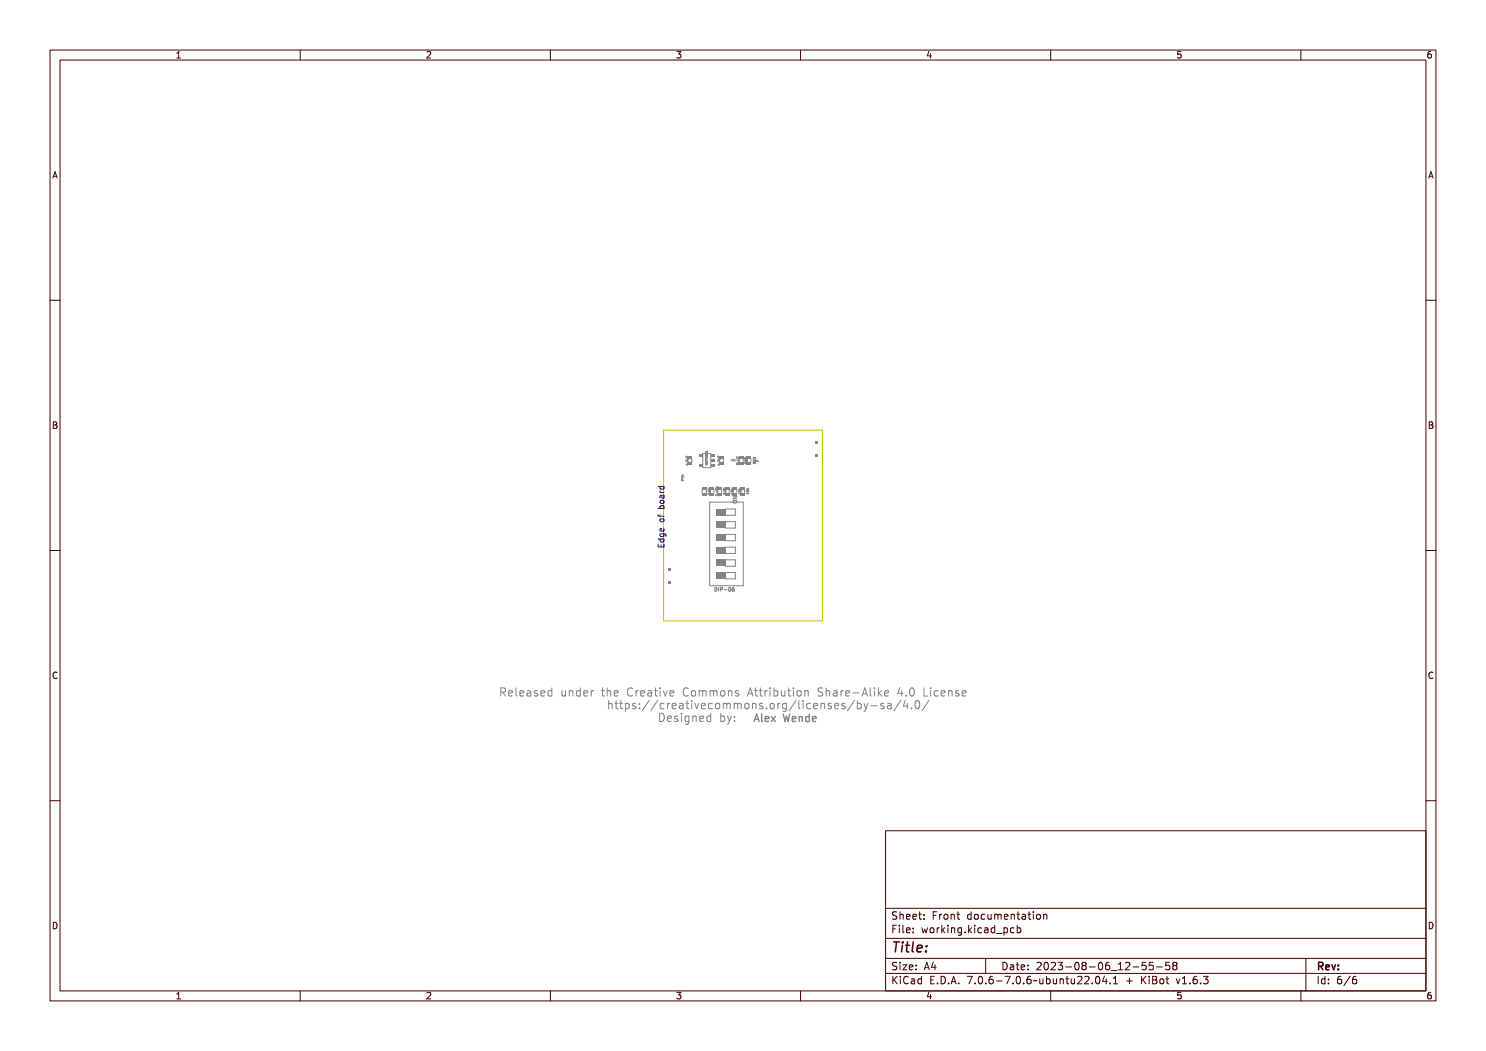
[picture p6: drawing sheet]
<svg xmlns="http://www.w3.org/2000/svg" width="297mm" height="210mm" viewBox="0 0 297 210" stroke-linecap="round" stroke-linejoin="round" font-family="sans-serif">
<defs><g id="words">
<text font-size="2.7" fill="#480000" x="178" y="190.3">Title:</text>
<g font-size="2.2" fill="#848484">
<text x="99.6" y="139.3">Released under the Creative Commons Attribution Share-Alike 4.0 License</text>
<text x="119.9" y="141.8">https://creativecommons.org/licenses/by-sa/4.0/</text>
<text x="131.4" y="144.4">Designed by:</text>
</g>
<text font-size="2" fill="#848484" x="150.4" y="144.4">Alex Wende</text>
<g font-size="2" fill="#480000">
<text x="178" y="183.7">Sheet: Front documentation</text>
<text x="178" y="186.5">File: working.kicad_pcb</text>
<text x="178" y="193.9">Size: A4</text>
<text x="178" y="196.6">KiCad E.D.A. 7.0.6-7.0.6~ubuntu22.04.1 + KiBot v1.6.3</text>
<text x="200" y="193.9">Date: 2023-08-06_12-55-58</text>
<text x="263" y="196.6">Id: 6/6</text>
<text x="263" y="193.9">Rev:</text>
</g>
<g font-size="1.7" fill="#480000">
<text x="35" y="11.7">1</text>
<text x="85" y="11.7">2</text>
<text x="135" y="11.7">3</text>
<text x="185" y="11.7">4</text>
<text x="235" y="11.7">5</text>
<text x="285" y="11.7">6</text>
<text x="10.5" y="35.7">A</text>
<text x="285.5" y="35.7">A</text>
<text x="10.5" y="85.6">B</text>
<text x="285.5" y="85.6">B</text>
<text x="10.5" y="135.7">C</text>
<text x="285.5" y="135.7">C</text>
<text x="10.5" y="185.6">D</text>
<text x="285.5" y="185.6">D</text>
<text x="35" y="199.7">1</text>
<text x="85" y="199.7">2</text>
<text x="135" y="199.7">3</text>
<text x="185" y="199.7">4</text>
<text x="235" y="199.7">5</text>
<text x="285" y="199.7">6</text>
</g>
<g font-size="1" fill="#848484">
<text x="147.4" y="100.7" transform="rotate(-90 147.4 100.7)">ON</text>
<text x="142.7" y="118.2">DIP-06</text>
</g>
</g></defs>
<g fill="none" stroke="#848484" stroke-width=".27">
<path d="M150.9 142.9h.2l.5 1.5h-.2l-.1-.4h-.5l-.2 .4h-.2zM151 143.1l.2 .7h-.4zM151.8 142.8h.4l.1 1.3 .3 .1v.2l-.4-.1-.1-1.3h-.3zM153.1 143.4a.49 .49 0 0 1 .6-.1 .49 .49 0 0 1 .2 .6h-.8a.42 .42 0 0 0 .3 .4 .42 .42 0 0 0 .5-.2 .48 .48 0 0 1-.5 .3 .48 .48 0 0 1-.4-.3zM153.2 143.5l.4-.1 .1 .3h-.5zM154.2 143.3h.2l.3 .4 .2-.4h.2l-.4 .5 .5 .6h-.2l-.3-.5-.4 .5h-.2l.5-.6zM156.5 142.9h.2l.1 1.2 .2-.8h.2l.2 .8 .1-1.2h.2l-.2 1.5h-.2l-.2-.9-.2 .9h-.2zM157.9 143.4a.49 .49 0 0 1 .6-.1 .49 .49 0 0 1 .3 .6h-.8a.42 .42 0 0 0 .3 .4 .42 .42 0 0 0 .4-.2 .48 .48 0 0 1-.4 .3 .48 .48 0 0 1-.4-.3zM158.1 143.5l.3-.1 .2 .3h-.6zM159.1 143.3h.2v.1a.36 .36 0 0 1 .4-.1 .36 .36 0 0 1 .2 .4v.7h-.1l-.1-.8-.2-.2-.2 .2v.8h-.2zM160.3 143.4l.4-.2 .3 .2v-.6h.1v1.6h-.1v-.2a.46 .46 0 0 1-.7 .1 .46 .46 0 0 1-.1-.6zM160.5 143.5l.1-.1a.4 .4 0 0 1 .4 .4 .4 .4 0 0 1-.4 .4l-.2-.2z"/>
<path d="M161.6 143.4a.49 .49 0 0 1 .6-.1 .49 .49 0 0 1 .2 .6h-.8a.42 .42 0 0 0 .3 .4 .42 .42 0 0 0 .5-.2 .48 .48 0 0 1-.5 .3 .48 .48 0 0 1-.4-.3zM161.7 143.5l.4-.1 .1 .3h-.6z"/>
</g>
<g fill="none" stroke="#848484" stroke-width=".2">
<path d="M136.2 95.3l.1 .1 .4 .1h-.4l-.1 .2zM136.2 94.9h.5l-.3 .1v.2h.3h-.5h.2v-.2zM136.2 95.4v.2M136.2 95.5h.5M136.2 95.2h.5M136.2 94.9h.5M136.2 95.7h.2l.3 .3h-.5zM136.3 95.8l.1 .1h-.1zM136.4 94.9v.3M136.5 96l-.1-.2h-.2v.2h.5M137.1 92.7h.3l.2 .1-.2 .2zM137.1 91.9l.5 .2-.5-.1v.2z"/>
<path d="M137.1 91.1v.2l.2-.2v.2l.3 .1h-.5zM137.1 91.1v.2h.5M137.1 92.8h.3v.1zM137.2 91.5h.4v.2l-.4 .1 .3-.1zM137.2 92.7h.4M137.2 91.6h.4M137.3 91.2v.1M137.4 92.7v.3l-.3-.1M137.5 92.4l.1 .1zM137.5 91.6h.1M137.6 92.5h.1M137.6 91.6v.2h-.4"/>
<path d="M137.6 92.2l-.5-.2v.3M141 92.4l.2 .1 .2-.1M141 92.3v.1M141 90.8v.2M141 91.9v.2h.4M141 91h.1M141.1 91.9h.1M141.1 92.3h-.1M141.1 91.9h-.1M141.1 91h.1M141.1 90.8h-.1M141.1 92.7h.4l-.4 .1h.2l-.2 .1 .4 .1h-.4l.2-.1z"/>
<path d="M141.1 91.8l.4 .2-.4-.1v.2zM141.1 90.7l.4-.1v.2h-.4zM141.1 90.8h.1M141.1 92.4l.2 .2 .1-.2a.18 .18 0 0 1-.2 .3 .17 .17 0 0 1-.1-.3zM141.1 91.6h.3v.2l-.1-.2-.2 .2zM141.1 91.3l.3-.1 .1 .2-.4 .1zM141.1 91h.3v.2l-.1-.2-.2 .2zM141.1 92.2l.4 .2h-.4zM141.1 92.2l.2 .1zM141.2 91h-.1M141.2 90.8h.1M141.2 90.8v.1"/>
<path d="M141.2 91h.1M141.2 90.5h-.2v.2M141.2 91.2h-.2v.2M141.2 91.9h.1M141.2 90.9v.1M141.2 90.5h.2v.2M141.2 91.2h.2v.2M141.2 91.9v.2M141.2 91.2h.1M141.2 90.5h.1M141.2 90.8l.2 .1-.2 .1M141.4 92.3h.1"/>
<path d="M141.4 92.6h-.4l.3 .2-.3 .1h.4M141.4 90.1v.2M141.4 92.3v.1M141.4 91.7l-.4-.2v.3M141.4 90.2h-.4l.1 .1M141.5 97.6h.5M141.5 98.8h.1M141.5 97.9a.23 .23 0 0 1 .3-.1 .23 .23 0 0 1 .2 .3h-.4zM141.6 97.9h.3l.1 .2a.23 .23 0 0 1-.3 .1 .23 .23 0 0 1-.1-.3zM141.6 98.8h.1M141.6 98.6l-.1 .2M141.6 98.1h.1"/>
<path d="M141.6 98.6l.3 .2 .1-.2v.3l-.3-.2-.1 .2zM141.6 98.6h.1M141.6 97.9l.4 .1h-.3zM141.6 97.4l.2 .1 .2-.1-.2 .2 .2 .1h-.5l.3-.1zM141.7 97.5l.2 .1M141.9 98.3l.1 .1zM142 98.3h.1M142 98.6v.3l-.4-.3M142 97.5l-.2 .1M143.1 98h.3l.1 .1-.1 .2zM143.1 97.4h.4M143.1 98.8l.4 .2v-.2v.3l-.3-.2-.1 .2z"/>
<path d="M143.1 97.6a.24 .24 0 0 1 .3 0 .24 .24 0 0 1 .1 .3l-.2-.2 .1 .1a.16 .16 0 0 1-.3 .1 .16 .16 0 0 1 0-.3zM143.1 98.1h.3v.2zM143.2 97.2l.1 .1 .2-.1-.2 .2 .2 .1h-.5l.3-.1zM143.2 98.1h.3M143.2 97.2l.2 .2M143.3 97.6v.3h-.2v-.3h.3l.1 .3M143.4 98.1v.3l-.4-.1M143.4 98.5l.1 .1zM143.4 92.7h.4l.1 .1-.2 .2zM143.4 91.9l.5 .2-.4-.1-.1 .2zM143.4 91.1l.1 .2 .2-.2v.2l.2 .1h-.5zM143.4 91.1v.2h.5"/>
<path d="M143.5 92.8h.2v.1zM143.5 98.6h.1M143.5 98.8v.3l-.3-.3-.1 .1v.2M143.5 97.2l-.1 .2M143.6 91.5h.3v.2l-.3 .1 .3-.1zM143.6 92.7h.3M143.6 91.6h.3M143.7 91.2v.1M143.8 92.7v.3l-.4-.1M143.8 92.4l.1 .1zM143.9 91.6h.1M143.9 92.5h.1"/>
<path d="M143.9 91.6v.2h-.3M143.9 92.2l-.5-.2v.3M144.6 97.6h.5M144.6 98.6h.4v.3l-.1-.3-.1 .2-.1-.1-.1 .2zM144.6 97.9l.4-.1v.3l-.1-.2-.1 .1-.1-.1-.1 .2zM144.7 97.4l.1 .1 .3-.1-.2 .2 .2 .1h-.5l.2-.1zM144.7 97.5l.2 .1M144.8 97.9v.1l-.2-.1v.3M144.8 98.6v.1l-.2-.1v.3M144.8 97.9h.2v.3M144.8 98.6h.1M144.8 98.6h.2v.3"/>
<path d="M144.8 97.9h.1M145 98.3l.1 .1zM145 98.3h.1M145.1 97.5l-.2 .1M146.1 98.5l.5-.1v.2l-.4-.1-.1 .2zM146.1 97.8h.5M146.1 98.1a.23 .23 0 0 1 .3-.1 .23 .23 0 0 1 .1 .3h-.3zM146.1 98v.2M146.1 98.2h.1M146.2 98h.3M146.2 98.2h.3M146.2 98h-.1"/>
<path d="M146.2 98.1h.3l-.2 .1zM146.2 97.6l.2 .1 .2-.1-.2 .2 .2 .1h-.5l.3-.1zM146.3 97.6l.2 .2M146.5 98h.1M146.6 98v.2M146.6 98.2h-.1M146.6 98.6h-.5l.1 .1M146.6 98.4v.3M146.6 97.6l-.2 .1M147.2 92.3h.5v-.2v.3zM147.2 91.7h.3a.16 .16 0 0 1 .2 .2 .16 .16 0 0 1-.2 .1l-.3-.1h.4l.1-.1zM147.2 91.3l.1 .2h.1v-.2l.1 .2h.2v-.2v.3h-.5z"/>
<path d="M147.2 91.2v.3h.5v-.3M147.2 91.7h.4l.1 .2M147.3 92.5h.3l.1 .3h-.5zM147.3 92.6l.1 .1h-.1zM147.4 92.6h.1M147.5 92.6v.1M147.5 91.3v.2M147.5 92.7v.2M147.5 92.6l.2 .1h-.2zM147.6 92.6h-.1M147.6 92.6l.1 .3h-.5l.1-.3h.1M147.6 98.5l.5-.1v.2l-.4-.1-.1 .2z"/>
<path d="M147.6 97.8h.5M147.6 98.1a.23 .23 0 0 1 .3-.1 .23 .23 0 0 1 .2 .3h-.4zM147.7 98v.2M147.7 98.2h.1M147.7 98l.4 .1-.1 .1h-.3M147.7 98h.1M147.7 98.1h.4l-.3 .1zM147.7 91.9l-.5 .1M147.7 91.9h.1M147.7 92.1v.3h-.5M147.7 97.6l.2 .1 .2-.1-.2 .2 .2 .1h-.5l.3-.1zM147.8 97.6l.2 .2"/>
<path d="M148.1 98.6h-.5l.2 .1M148.1 98.4v.3M148.1 97.6l-.2 .1M148.9 92.3h.4l.1 .1-.2 .2zM148.9 91.9l.5 .2-.4-.1-.1 .2zM148.9 91.9v.3M148.9 92.7v-.3l.2 .1v-.1h.2v.3M148.9 91.9l.5 .2M148.9 91.9l.2 .2v-.2h.2M148.9 91.6a.23 .23 0 0 1 .3-.1 .23 .23 0 0 1 .1 .3h-.3zM148.9 91.5v.1M148.9 92.3h.4l.1 .3-.2-.2-.1 .1-.1-.1-.1 .2z"/>
<path d="M148.9 92l.4-.1 .1 .3-.2-.2-.1 .1-.1-.1-.1 .2zM148.9 91.5h.4l.1 .1-.4 .1zM149 91.6l.3 .1h-.3zM149 92.4h.2v.2zM149.1 92.4h.3M149.1 98.5l.5-.1v.2l-.4-.1v.2zM149.2 97.8h.4M149.2 98.1a.23 .23 0 0 1 .2-.1 .23 .23 0 0 1 .2 .3h-.4zM149.2 98v.2M149.2 98.2h.1M149.2 98h.1M149.2 98h.4"/>
<path d="M149.2 98.2h.4M149.2 98.1h.4l-.3 .1zM149.2 91.7v1l-.3-.2M149.3 97.6l.1 .1 .2-.1-.2 .2 .2 .1h-.5l.3-.1zM149.3 97.6l.2 .2M149.3 91.9l.1 .1M149.4 92v.2M149.4 92.2h-.1M149.6 98h.1M149.6 98v.2M149.6 98.2h.1M149.6 98.4v.3"/>
<path d="M149.6 98.6h-.4l.1 .1M149.6 97.6l-.1 .1M150.1 91.7v.7M150.5 91.9l.1 .2h.1v-.2l.1 .2h.2v-.2v.3h-.5zM150.6 91.9v.3h.4v-.3M150.6 91.5a.25 .25 0 0 1 .3 0 .25 .25 0 0 1 .1 .2h-.4zM150.6 92.3l.4-.1-.2 .3 .2 .1h-.5zM150.6 91.6h.4v.2h-.5zM150.6 92.4l.2 .1h-.2zM150.6 91.6h.3l.1 .1h-.4zM150.8 92v.2M150.8 92.6v-.2h-.2v.2h.4"/>
<path d="M151 92.4l-.2 .1M142.7 117.5a.38 .38 0 0 1 .5 .3 .38 .38 0 0 1-.5 .4zM142.8 117.6a.28 .28 0 0 1 .3 .2 .28 .28 0 0 1-.3 .3zM143.4 117.5h.4l-.2 .1v.5l.2 .1h-.4l.1-.1v-.5zM144 117.5h.2a.24 .24 0 0 1 .2 .3 .24 .24 0 0 1-.3 .1l-.1 .3zM144.1 117.6h.2v.2h-.2zM144.6 117.9l.3 .1zM145.2 117.6l.1-.1a.35 .35 0 0 1 .3 .4 .35 .35 0 0 1-.3 .3zM145.3 117.6a.3 .3 0 0 1 .2 .2 .3 .3 0 0 1-.2 .3zM145.8 117.6l.3-.1-.2 .1-.1 .2a.24 .24 0 0 1 .4 .1 .24 .24 0 0 1-.2 .3 .24 .24 0 0 1-.3-.2zM146.5 117.7l.3 .1-.1 .2-.2 .1M146.7 117.4h-.2"/>
<path d="M99.8 137.7a.8 .8 0 0 1 .9 .3v.3l-.3 .2 .5 .8h-.2l-.3-.5-.2-.2h-.2v.7h-.2zM100 137.9h.2a.28 .28 0 0 1 .3 .3 .28 .28 0 0 1-.3 .2h-.2zM101.2 138.2a.53 .53 0 0 1 .7-.1 .53 .53 0 0 1 .2 .6h-.8a.46 .46 0 0 0 .3 .5 .46 .46 0 0 0 .5-.2v.2a.66 .66 0 0 1-.9-.1 .66 .66 0 0 1 0-.9zM101.4 138.3h.3l.2 .3h-.6zM102.4 137.6h.5v1.4l.4 .1v.2l-.5-.1-.1-1.4h-.3zM103.8 138.2a.53 .53 0 0 1 .7-.1 .53 .53 0 0 1 .2 .6h-.8a.46 .46 0 0 0 .3 .5 .46 .46 0 0 0 .5-.2v.2a.66 .66 0 0 1-.9-.1 .66 .66 0 0 1 0-.9zM104 138.3h.4l.1 .3h-.6zM105.1 138.2l.2-.1a.49 .49 0 0 1 .7 .5v.7h-.2v-.2a.42 .42 0 0 1-.5 .2 .42 .42 0 0 1-.3-.5 .42 .42 0 0 1 .5-.3h.3a.38 .38 0 0 0-.3-.3 .38 .38 0 0 0-.4 .2zM105.3 138.8l.5-.1a.34 .34 0 0 1-.2 .4 .34 .34 0 0 1-.4-.1zM106.5 138.2l.5-.1h.2l-.1 .2a.27 .27 0 0 0-.3-.1 .27 .27 0 0 0-.2 .3 .41 .41 0 0 1 .6 .3 .41 .41 0 0 1-.4 .5l-.4-.1v-.2a.33 .33 0 0 0 .4 .2 .33 .33 0 0 0 .2-.4 .46 .46 0 0 1-.5-.1 .46 .46 0 0 1 0-.5zM107.8 138.2a.53 .53 0 0 1 .6-.1 .53 .53 0 0 1 .3 .6h-.9a.46 .46 0 0 0 .3 .5 .46 .46 0 0 0 .5-.2v.2a.66 .66 0 0 1-.9-.1 .66 .66 0 0 1 .1-.9zM107.9 138.3h.4l.2 .3h-.7z"/>
<path d="M109 138.2l.4-.1 .3 .2v-.7h.2v1.7h-.2v-.2a.5 .5 0 0 1-.7 .1 .5 .5 0 0 1-.1-.7zM109.2 138.4l.1-.1a.43 .43 0 0 1 .4 .4 .43 .43 0 0 1-.4 .4l-.2-.2zM111.6 138.1h.2v.9l.3 .2 .2-.3v-.8h.2v1.2h-.2v-.2a.38 .38 0 0 1-.4 .2 .38 .38 0 0 1-.3-.5zM112.9 138.1h.2v.2a.39 .39 0 0 1 .5-.2 .39 .39 0 0 1 .2 .5v.7h-.1l-.1-.9-.2-.2-.2 .3-.1 .8h-.2zM114.3 138.2l.3-.1 .4 .2v-.7h.2v1.7h-.2v-.2a.5 .5 0 0 1-.7 .1 .5 .5 0 0 1-.1-.7zM114.5 138.4v-.1a.43 .43 0 0 1 .5 .4 .43 .43 0 0 1-.5 .4l-.1-.2zM115.6 138.2a.53 .53 0 0 1 .7-.1 .53 .53 0 0 1 .2 .6h-.8a.46 .46 0 0 0 .3 .5 .46 .46 0 0 0 .5-.2v.2a.66 .66 0 0 1-.9-.1 .66 .66 0 0 1 0-.9zM115.8 138.3h.4l.1 .3h-.6zM117.1 138.1h.2v.2a.33 .33 0 0 1 .3-.2 .33 .33 0 0 1 .3 .2 .39 .39 0 0 0-.4 0 .39 .39 0 0 0-.2 .4v.6h-.2zM119.8 137.8h.2v.3h.4v.2h-.4v.8h.4v.2h-.2a.33 .33 0 0 1-.4-.4v-.6h-.4v-.2h.4zM120.8 137.6h.2v.7a.39 .39 0 0 1 .5-.2 .39 .39 0 0 1 .2 .5v.7h-.2v-.9l-.2-.2-.3 .3v.8h-.2zM122.2 138.2a.53 .53 0 0 1 .7-.1 .53 .53 0 0 1 .2 .6h-.8a.46 .46 0 0 0 .3 .5 .46 .46 0 0 0 .5-.2v.2a.66 .66 0 0 1-.9-.1 .66 .66 0 0 1 0-.9z"/>
<path d="M122.4 138.3h.3l.2 .3h-.6zM124.9 137.9a.44 .44 0 0 1 .4-.3 .44 .44 0 0 1 .4 .4 .47 .47 0 0 0-.6-.1 .47 .47 0 0 0-.2 .6 .47 .47 0 0 0 .2 .6 .47 .47 0 0 0 .6-.1 .47 .47 0 0 1-.5 .4 .47 .47 0 0 1-.4-.5l-.1-.6zM126.2 138.1h.2v.2a.33 .33 0 0 1 .4-.2 .33 .33 0 0 1 .3 .2 .39 .39 0 0 0-.5 0 .39 .39 0 0 0-.2 .4v.6h-.2zM127.4 138.2a.53 .53 0 0 1 .7-.1 .53 .53 0 0 1 .3 .6h-.9a.46 .46 0 0 0 .3 .5 .46 .46 0 0 0 .5-.2v.2a.66 .66 0 0 1-.9-.1 .66 .66 0 0 1 0-.9zM127.6 138.3h.4l.2 .3h-.7zM128.7 138.2l.2-.1a.49 .49 0 0 1 .7 .5v.7h-.2v-.2a.42 .42 0 0 1-.5 .2 .42 .42 0 0 1-.3-.5 .42 .42 0 0 1 .5-.3h.3a.38 .38 0 0 0-.3-.3 .38 .38 0 0 0-.4 .2zM128.9 138.8l.5-.1a.34 .34 0 0 1-.1 .4 .34 .34 0 0 1-.5-.1zM130.3 137.8h.1v.3h.5v.2h-.5l.1 .8h.4v.2h-.2a.33 .33 0 0 1-.4-.4v-.6h-.4v-.2h.4zM131.4 138.1h.5v1h.4v.2h-1v-.2h.4v-.8h-.3zM131.7 137.6h.2v.3h-.2zM132.5 138.1h.2l.4 1 .3-1h.2l-.4 1.2h-.3zM134 138.2a.53 .53 0 0 1 .7-.1 .53 .53 0 0 1 .2 .6h-.8a.46 .46 0 0 0 .3 .5 .46 .46 0 0 0 .5-.2v.2a.66 .66 0 0 1-.9-.1 .66 .66 0 0 1 0-.9z"/>
<path d="M134.2 138.3h.3l.2 .3h-.6zM136.7 137.9a.44 .44 0 0 1 .4-.3 .44 .44 0 0 1 .4 .4 .47 .47 0 0 0-.6-.1 .47 .47 0 0 0-.2 .6 .47 .47 0 0 0 .2 .6 .47 .47 0 0 0 .6-.1 .47 .47 0 0 1-.5 .4 .47 .47 0 0 1-.4-.5l-.1-.6zM137.9 138.2a.57 .57 0 0 1 1 .5 .57 .57 0 0 1-1 .5l-.1-.5zM138.1 138.4l.1-.1a.43 .43 0 0 1 .4 .4 .43 .43 0 0 1-.4 .4l-.2-.2zM139.1 138.1l.2 .1 .3-.1 .1 .1 .3-.1 .2 1.2h-.2v-.9l-.1-.2-.2 .2v.9h-.1l-.1-.9-.1-.2-.1 .2v.9h-.2zM140.4 138.1l.2 .1 .3-.1 .1 .1 .4-.1 .1 1.2h-.2v-.9l-.1-.2-.1 .2-.1 .9h-.1v-.9l-.2-.2-.1 .2v.9h-.2zM141.9 138.2a.57 .57 0 0 1 .9 .5 .57 .57 0 0 1-.9 .5l-.2-.5zM142 138.4l.1-.1a.43 .43 0 0 1 .5 .4 .43 .43 0 0 1-.5 .4l-.1-.2zM143.1 138.1h.2v.2a.39 .39 0 0 1 .5-.2 .39 .39 0 0 1 .2 .5v.7h-.2v-.9l-.2-.2-.3 .3v.8h-.2zM144.6 138.2l.5-.1h.2l-.1 .2a.27 .27 0 0 0-.4-.1 .27 .27 0 0 0-.1 .3 .41 .41 0 0 1 .6 .3 .41 .41 0 0 1-.4 .5l-.4-.1v-.2a.33 .33 0 0 0 .3 .2 .33 .33 0 0 0 .3-.4 .46 .46 0 0 1-.5-.1 .46 .46 0 0 1 0-.5zM147.4 137.7h.2l.5 1.6h-.2l-.1-.4h-.6l-.1 .4h-.2zM147.5 137.9l.2 .8h-.4z"/>
<path d="M148.6 137.8h.2v.3h.5v.2h-.5l.1 .8h.4v.2h-.3a.33 .33 0 0 1-.4-.4v-.6h-.3v-.2h.3zM149.9 137.8h.2v.3h.5v.2h-.5l.1 .8h.4v.2h-.3a.33 .33 0 0 1-.4-.4v-.6h-.3v-.2h.3zM151.2 138.1h.2v.2a.33 .33 0 0 1 .3-.2 .33 .33 0 0 1 .3 .2 .39 .39 0 0 0-.4 0 .39 .39 0 0 0-.2 .4v.6h-.2zM152.4 138.1h.5v1h.4v.2h-1v-.2h.4v-.8h-.3zM152.7 137.6h.2v.3h-.2zM153.6 137.6h.2v.7a.58 .58 0 0 1 .9 .3 .58 .58 0 0 1-.7 .7l-.2-.2v.2h-.2zM153.9 138.4l.1-.1a.43 .43 0 0 1 .4 .4 .43 .43 0 0 1-.4 .4l-.2-.2zM154.9 138.1h.2v.9l.3 .2 .2-.3 .1-.8h.2v1.2h-.2v-.2a.38 .38 0 0 1-.5 .2 .38 .38 0 0 1-.3-.5zM156.5 137.8h.2v.3h.4v.2h-.4v.8h.4v.2h-.2a.33 .33 0 0 1-.4-.4v-.6h-.3v-.2h.3zM157.6 138.1h.5v1h.4v.2h-1v-.2h.4v-.8h-.3zM157.9 137.6h.2v.3h-.2zM158.9 138.2a.57 .57 0 0 1 1 .5 .57 .57 0 0 1-1 .5l-.1-.5z"/>
<path d="M159.1 138.4l.1-.1a.43 .43 0 0 1 .4 .4 .43 .43 0 0 1-.4 .4l-.2-.2zM160.2 138.1h.2v.2a.39 .39 0 0 1 .5-.2 .39 .39 0 0 1 .2 .5v.7h-.2v-.9l-.2-.2-.3 .3v.8h-.2zM162.9 137.8l.6-.1 .2 .1v.2a.34 .34 0 0 0-.5-.2 .34 .34 0 0 0-.1 .5 .54 .54 0 0 1 .7 .7 .54 .54 0 0 1-.9 .3l-.1-.3a.37 .37 0 0 0 .5 .2 .37 .37 0 0 0 .1-.6 .51 .51 0 0 1-.5-.2 .51 .51 0 0 1 0-.6zM164.1 137.6h.2v.7a.39 .39 0 0 1 .5-.2 .39 .39 0 0 1 .2 .5v.7h-.2v-.9l-.2-.2-.3 .3v.8h-.2zM165.5 138.2l.2-.1a.49 .49 0 0 1 .7 .5v.7h-.2v-.2a.42 .42 0 0 1-.6 .2 .42 .42 0 0 1-.2-.5 .42 .42 0 0 1 .5-.3h.3a.38 .38 0 0 0-.3-.3 .38 .38 0 0 0-.4 .2zM165.7 138.8l.5-.1a.34 .34 0 0 1-.2 .4 .34 .34 0 0 1-.4-.1zM166.9 138.1h.2v.2a.33 .33 0 0 1 .4-.2 .33 .33 0 0 1 .3 .2 .39 .39 0 0 0-.5 0 .39 .39 0 0 0-.2 .4v.6h-.2zM168.1 138.2a.53 .53 0 0 1 .7-.1 .53 .53 0 0 1 .2 .6h-.8a.46 .46 0 0 0 .3 .5 .46 .46 0 0 0 .5-.2v.2a.66 .66 0 0 1-.9-.1 .66 .66 0 0 1 0-.9zM168.3 138.3h.4l.1 .3h-.6zM169.5 138.6h.6v.2h-.6zM171 137.7h.3l.5 1.6h-.3l-.1-.4h-.5l-.2 .4h-.2zM171.1 137.9l.3 .8h-.5z"/>
<path d="M172 137.6h.5v1.4l.4 .1v.2l-.5-.1-.1-1.4h-.3zM173.4 138.1h.5v1h.4v.2h-1v-.2h.4v-.8h-.3zM173.7 137.6h.2v.3h-.2zM174.7 137.6h.2v1l.5-.5h.2l-.4 .4 .5 .8h-.2l-.5-.6-.1 .1v.5h-.2zM176 138.2a.53 .53 0 0 1 .7-.1 .53 .53 0 0 1 .2 .6h-.8a.46 .46 0 0 0 .3 .5 .46 .46 0 0 0 .5-.2v.2a.66 .66 0 0 1-.9-.1 .66 .66 0 0 1 0-.9zM176.2 138.3h.3l.2 .3h-.6zM179.1 137.7h.3v1h.2v.2h-.2v.4h-.3v-.4h-.6zM179.1 137.9v.8h-.5zM180.2 139h.3v.3h-.3zM181.4 137.8a.57 .57 0 0 1 .6 0 .57 .57 0 0 1 .2 .7 .57 .57 0 0 1-.6 .8 .57 .57 0 0 1-.5-.8zM181.5 137.9a.63 .63 0 0 1 .4 1l-.1 .2a.62 .62 0 0 1-.4-1zM183.8 137.7h.3v1.4h.7v.2h-1z"/>
<path d="M185.2 138.1h.5v1h.4v.2h-1v-.2h.4v-.8h-.3zM185.5 137.6h.2v.3h-.2zM185.7 139.9l-1.4 2.1M186.6 138.2a.42 .42 0 0 1 .4-.2 .42 .42 0 0 1 .4 .4 .43 .43 0 0 0-.6 0 .43 .43 0 0 0 0 .6 .43 .43 0 0 0 .6 0 .44 .44 0 0 1-.5 .4 .44 .44 0 0 1-.4-.4v-.5zM187.8 138.2a.53 .53 0 0 1 .7-.1 .53 .53 0 0 1 .2 .6h-.8a.46 .46 0 0 0 .3 .5 .46 .46 0 0 0 .5-.2v.2a.66 .66 0 0 1-.9-.1 .66 .66 0 0 1 0-.9zM188 138.3h.4l.1 .3h-.6zM189.1 138.1h.2v.2a.39 .39 0 0 1 .4-.2 .39 .39 0 0 1 .3 .5v.7h-.2v-.9l-.3-.2-.2 .3v.8h-.2zM190.5 138.2l.5-.1h.2l-.1 .2a.27 .27 0 0 0-.3-.1 .27 .27 0 0 0-.2 .3 .41 .41 0 0 1 .6 .3 .41 .41 0 0 1-.4 .5l-.4-.1v-.2a.33 .33 0 0 0 .4 .2 .33 .33 0 0 0 .2-.4 .46 .46 0 0 1-.5-.1 .46 .46 0 0 1 0-.5zM191.8 138.2a.53 .53 0 0 1 .6-.1 .53 .53 0 0 1 .3 .6h-.9a.46 .46 0 0 0 .3 .5 .46 .46 0 0 0 .5-.2v.2a.66 .66 0 0 1-.9-.1 .66 .66 0 0 1 .1-.9zM191.9 138.3h.4l.2 .3h-.7zM120.1 140.2h.2v.6a.39 .39 0 0 1 .5-.2 .39 .39 0 0 1 .2 .5v.7h-.2v-.8l-.2-.2-.3 .2v.8h-.2zM121.7 140.3h.2v.3h.4v.2h-.4v.8l.4 .1v.1h-.2a.33 .33 0 0 1-.4-.4v-.6h-.3v-.2h.3z"/>
<path d="M123 140.3h.2v.3h.5v.2h-.5v.8l.5 .1v.1h-.3a.33 .33 0 0 1-.4-.4v-.6h-.3v-.2h.3zM124.1 140.6h.2v.2a.5 .5 0 0 1 .6-.1 .5 .5 0 0 1 .1 .7 .42 .42 0 0 1-.3 .4 .42 .42 0 0 1-.4-.1v.6h-.2zM124.4 140.8a.43 .43 0 0 1 .4 .4 .43 .43 0 0 1-.4 .5l-.1-.5zM125.5 140.7l.5-.1 .2 .1-.1 .1a.27 .27 0 0 0-.3 0 .27 .27 0 0 0-.1 .3 .41 .41 0 0 1 .5 .3 .41 .41 0 0 1-.4 .5l-.4-.1v-.2a.33 .33 0 0 0 .4 .1 .33 .33 0 0 0 .2-.3 .46 .46 0 0 1-.5-.2 .46 .46 0 0 1 0-.5zM127 140.7h.3v.3h-.3zM127 141.5h.3v.3h-.3zM128.8 140.2h.2l-.9 1.8h-.2zM130.1 140.2h.2l-.9 1.8h-.2zM130.8 140.8a.42 .42 0 0 1 .4-.2 .42 .42 0 0 1 .4 .3 .43 .43 0 0 0-.6 0 .43 .43 0 0 0 0 .6 .43 .43 0 0 0 .6 .1 .44 .44 0 0 1-.5 .3 .44 .44 0 0 1-.4-.3v-.5zM131.5 142.8a.82 .82 0 0 1 1 .8 .82 .82 0 0 1-1 .8zM131.7 143a.62 .62 0 0 1 .6 .6 .62 .62 0 0 1-.6 .6zM132.1 140.6h.2v.3a.33 .33 0 0 1 .4-.3 .33 .33 0 0 1 .3 .3 .39 .39 0 0 0-.5-.1 .39 .39 0 0 0-.2 .4v.6h-.2z"/>
<path d="M132.9 143.3a.53 .53 0 0 1 .7-.1 .53 .53 0 0 1 .3 .6h-.9a.46 .46 0 0 0 .3 .4 .46 .46 0 0 0 .5-.1v.2a.66 .66 0 0 1-.9-.1 .66 .66 0 0 1 0-.9zM133.1 143.4l.4-.1 .2 .4h-.7zM133.3 140.8a.53 .53 0 0 1 .7-.1 .53 .53 0 0 1 .2 .6h-.8a.46 .46 0 0 0 .3 .4 .46 .46 0 0 0 .5-.1v.2a.66 .66 0 0 1-.9-.1 .66 .66 0 0 1 0-.9zM133.5 140.9l.4-.1 .1 .3h-.6zM134.3 143.2h.5h.2l-.1 .2a.27 .27 0 0 0-.3-.1 .27 .27 0 0 0-.1 .3 .41 .41 0 0 1 .5 .3 .41 .41 0 0 1-.4 .5l-.4-.1v-.2a.33 .33 0 0 0 .4 .1 .33 .33 0 0 0 .2-.3 .46 .46 0 0 1-.4-.2 .46 .46 0 0 1-.1-.5zM134.6 140.7l.2-.1a.49 .49 0 0 1 .7 .5v.7h-.2v-.1a.42 .42 0 0 1-.5 .2 .42 .42 0 0 1-.3-.6 .42 .42 0 0 1 .5-.2h.3a.38 .38 0 0 0-.3-.4 .38 .38 0 0 0-.4 .2zM134.8 141.3l.5-.1a.34 .34 0 0 1-.2 .4 .34 .34 0 0 1-.4 0zM135.6 143.2h.5v1h.4v.2h-1v-.2h.4v-.9h-.3zM135.9 142.7h.2v.3h-.2zM136.1 140.3h.2v.3h.5v.2h-.5v.8l.5 .1v.1h-.3a.33 .33 0 0 1-.4-.4v-.6h-.3v-.2h.3zM136.9 143.3l.3-.2 .3 .2v-.1h.2v1.1a.54 .54 0 0 1-.3 .5 .54 .54 0 0 1-.5 0v-.2a.4 .4 0 0 0 .4 0 .4 .4 0 0 0 .2-.4 .49 .49 0 0 1-.7 .1 .49 .49 0 0 1 0-.7zM137 143.4l.1-.1a.42 .42 0 0 1 .4 .5 .42 .42 0 0 1-.4 .4l-.1-.2z"/>
<path d="M137.3 140.6h.5v1.1h.4v.1h-1v-.1h.4v-.9h-.3zM137.6 140.2h.2v.2h-.2zM138.1 143.2h.2v.2a.39 .39 0 0 1 .5-.2 .39 .39 0 0 1 .2 .4v.8h-.2v-.9l-.2-.2-.3 .2v.9h-.2zM138.4 140.6h.2l.4 1 .3-1h.2l-.4 1.2h-.3zM139.5 143.3a.53 .53 0 0 1 .7-.1 .53 .53 0 0 1 .2 .6h-.8a.46 .46 0 0 0 .3 .4 .46 .46 0 0 0 .5-.1v.2a.66 .66 0 0 1-.9-.1 .66 .66 0 0 1 0-.9zM139.7 143.4l.3-.1 .2 .4h-.6zM139.9 140.8a.53 .53 0 0 1 .6-.1 .53 .53 0 0 1 .3 .6h-.8a.46 .46 0 0 0 .3 .4 .46 .46 0 0 0 .5-.1v.2a.66 .66 0 0 1-.9-.1 .66 .66 0 0 1 0-.9zM140.1 140.9l.3-.1 .2 .3h-.6zM140.8 143.3l.3-.2 .4 .2v-.6h.2v1.7h-.2v-.2a.5 .5 0 0 1-.7 .1 .5 .5 0 0 1-.1-.7zM141 143.4v-.1a.43 .43 0 0 1 .5 .5 .43 .43 0 0 1-.5 .4l-.1-.2zM141.3 140.8a.42 .42 0 0 1 .4-.2 .42 .42 0 0 1 .4 .3 .43 .43 0 0 0-.6 0 .43 .43 0 0 0 0 .6 .43 .43 0 0 0 .6 .1 .44 .44 0 0 1-.5 .3 .44 .44 0 0 1-.4-.3v-.5zM142.5 140.8a.57 .57 0 0 1 .9 .4 .57 .57 0 0 1-.9 .5l-.1-.5z"/>
<path d="M142.7 140.9l.1-.1a.43 .43 0 0 1 .4 .4 .43 .43 0 0 1-.4 .5l-.2-.3zM143.4 142.7h.2v.6a.58 .58 0 0 1 .8 .4 .58 .58 0 0 1-.6 .7l-.2-.2v.2h-.2zM143.6 143.4l.1-.1a.43 .43 0 0 1 .4 .5 .43 .43 0 0 1-.4 .4l-.1-.2zM143.7 140.6l.1 .1 .3-.1 .2 .2 .3-.2 .2 1.2h-.2v-.9l-.1-.1-.2 .2v.8h-.2v-.9l-.1-.1-.1 .2-.1 .8h-.1zM144.6 143.2h.2l.4 .9 .3-.9h.2l-.3 .8a.74 .74 0 0 1-.7 .8l.4-.4zM145 140.6l.2 .1 .2-.1 .2 .2 .3-.2 .2 1.2h-.2v-.9l-.1-.1-.2 .2v.8h-.2v-.9l-.1-.1-.1 .2v.8h-.2zM146.3 143.2h.3v.4h-.3zM146.3 144h.3v.4h-.3zM146.5 140.8a.57 .57 0 0 1 .9 .4 .57 .57 0 0 1-.9 .5l-.2-.5zM146.6 140.9l.1-.1a.43 .43 0 0 1 .4 .4 .43 .43 0 0 1-.4 .5l-.2-.3zM147.7 140.6h.2v.2a.39 .39 0 0 1 .5-.2 .39 .39 0 0 1 .2 .5v.7h-.2v-.8l-.2-.2-.3 .2v.8h-.2zM149.1 140.7l.6-.1 .1 .1v.1a.27 .27 0 0 0-.4 0 .27 .27 0 0 0-.1 .3 .41 .41 0 0 1 .6 .3 .41 .41 0 0 1-.5 .5l-.4-.1v-.2a.33 .33 0 0 0 .4 .1 .33 .33 0 0 0 .2-.3 .46 .46 0 0 1-.4-.2 .46 .46 0 0 1-.1-.5z"/>
<path d="M150.6 141.5h.3v.3h-.3zM151.7 140.8a.57 .57 0 0 1 .9 .4 .57 .57 0 0 1-.9 .5l-.1-.5zM151.9 140.9l.1-.1a.43 .43 0 0 1 .4 .4 .43 .43 0 0 1-.4 .5l-.2-.3zM153.1 140.6h.2v.3a.33 .33 0 0 1 .4-.3 .33 .33 0 0 1 .3 .3 .39 .39 0 0 0-.5-.1 .39 .39 0 0 0-.2 .4v.6h-.2zM154.3 140.8l.3-.2 .4 .2v-.2h.2v1.2a.54 .54 0 0 1-.3 .5 .54 .54 0 0 1-.6-.1v-.2a.4 .4 0 0 0 .5 .1 .4 .4 0 0 0 .2-.5 .49 .49 0 0 1-.7 .1 .49 .49 0 0 1-.1-.6zM154.5 140.9l.1-.1a.42 .42 0 0 1 .4 .4 .42 .42 0 0 1-.4 .4l-.2-.2zM156.3 140.2h.2l-.8 1.8h-.2zM156.8 140.2h.6v1.3l.4 .2v.1l-.5-.1-.1-1.4h-.4zM158.3 140.6h.5v1.1h.4v.1h-1v-.1h.4v-.9h-.3zM158.6 140.2h.2v.2h-.2zM159.7 140.8a.42 .42 0 0 1 .4-.2 .42 .42 0 0 1 .3 .3 .43 .43 0 0 0-.6 0 .43 .43 0 0 0 0 .6 .43 .43 0 0 0 .6 .1 .44 .44 0 0 1-.4 .3 .44 .44 0 0 1-.4-.3l-.1-.5zM160.9 140.8a.53 .53 0 0 1 .6-.1 .53 .53 0 0 1 .3 .6h-.8a.46 .46 0 0 0 .3 .4 .46 .46 0 0 0 .5-.1v.2a.66 .66 0 0 1-.9-.1 .66 .66 0 0 1 0-.9z"/>
<path d="M161.1 140.9l.3-.1 .2 .3h-.6zM162.1 140.6h.2v.2a.39 .39 0 0 1 .5-.2 .39 .39 0 0 1 .2 .5v.7h-.2v-.8l-.2-.2-.3 .2v.8h-.2zM163.6 140.7l.5-.1 .2 .1-.1 .1a.27 .27 0 0 0-.3 0 .27 .27 0 0 0-.2 .3 .41 .41 0 0 1 .6 .3 .41 .41 0 0 1-.4 .5l-.4-.1v-.2a.33 .33 0 0 0 .3 .1 .33 .33 0 0 0 .3-.3 .46 .46 0 0 1-.5-.2 .46 .46 0 0 1 0-.5zM164.8 140.8a.53 .53 0 0 1 .7-.1 .53 .53 0 0 1 .2 .6h-.8a.46 .46 0 0 0 .3 .4 .46 .46 0 0 0 .5-.1v.2a.66 .66 0 0 1-.9-.1 .66 .66 0 0 1 0-.9zM165 140.9l.4-.1 .1 .3h-.6zM166.2 140.7l.5-.1 .2 .1-.1 .1a.27 .27 0 0 0-.3 0 .27 .27 0 0 0-.2 .3 .41 .41 0 0 1 .6 .3 .41 .41 0 0 1-.4 .5l-.4-.1v-.2a.33 .33 0 0 0 .4 .1 .33 .33 0 0 0 .2-.3 .46 .46 0 0 1-.5-.2 .46 .46 0 0 1 0-.5zM168.1 140.2h.2l-.8 1.8h-.2zM168.7 140.2h.2v.6a.58 .58 0 0 1 .9 .4 .58 .58 0 0 1-.7 .7l-.2-.2v.1h-.2zM169 140.9l.1-.1a.43 .43 0 0 1 .4 .4 .43 .43 0 0 1-.4 .5l-.2-.3zM169.9 140.6h.2l.4 1 .3-1h.2l-.3 .8a.74 .74 0 0 1-.7 .9l.4-.5zM171.5 141.1h.6v.2h-.6zM172.8 140.7l.5-.1 .2 .1-.1 .1a.27 .27 0 0 0-.4 0 .27 .27 0 0 0-.1 .3 .41 .41 0 0 1 .6 .3 .41 .41 0 0 1-.5 .5l-.3-.1v-.2a.33 .33 0 0 0 .3 .1 .33 .33 0 0 0 .3-.3 .46 .46 0 0 1-.5-.2 .46 .46 0 0 1 0-.5z"/>
<path d="M174 140.7l.2-.1a.49 .49 0 0 1 .7 .5v.7h-.2v-.1a.42 .42 0 0 1-.6 .2 .42 .42 0 0 1-.2-.6 .42 .42 0 0 1 .5-.2h.3a.38 .38 0 0 0-.3-.4 .38 .38 0 0 0-.4 .2zM174.2 141.3l.5-.1a.34 .34 0 0 1-.2 .4 .34 .34 0 0 1-.4 0zM176 140.2h.2l-.8 1.8h-.2zM177.1 140.2h.3v1.1h.2v.2h-.2v.3h-.3v-.3h-.6zM177.1 140.4v.9h-.5zM178.2 141.5h.3v.3h-.3zM179.4 140.3a.57 .57 0 0 1 .6 .1 .57 .57 0 0 1 .2 .6 .57 .57 0 0 1-.6 .9 .57 .57 0 0 1-.5-.9zM179.5 140.4a.63 .63 0 0 1 .4 1l-.1 .3a.62 .62 0 0 1-.4-1zM181.2 140.2h.3l-.9 1.8h-.2zM182.2 141.5v.1M183.1 140.1a1.09 1.09 0 0 0 .2 1.5 .89 .89 0 0 0 .6-.7 .89 .89 0 0 0-.3-.8"/>
<circle cx="141.2" cy="91.4" r=".06"/>
<circle cx="141.4" cy="91.4" r=".07"/>
<circle cx="141.8" cy="97.9" r=".04"/>
<circle cx="143.2" cy="97.8" r=".1"/>
<circle cx="146.3" cy="98.1" r=".04"/>
<circle cx="147.9" cy="98.1" r=".04"/>
<circle cx="149.1" cy="91.7" r=".04"/>
<circle cx="149.4" cy="98.1" r=".04"/>
<circle cx="145.4" cy="117.8" r=".06"/>
<circle cx="146" cy="118" r=".16"/>
<circle cx="181.6" cy="138.5" r=".14"/>
<circle cx="179.6" cy="141" r=".14"/>
</g>
<g fill="#848484">
<path d="M149.2 91.2h.9v.5h-.9z" fill-rule="evenodd"/>
<path d="M149.2 92.4h.9v.5h-.9z" fill-rule="evenodd"/>
</g>
<path d="M147.7 91.7v.7M148.5 91.7v.7" fill="none" stroke="#848484" stroke-width=".2"/>
<g fill="#848484">
<path d="M147.6 92.4h1v.5h-1z" fill-rule="evenodd"/>
<path d="M147.6 91.2h1v.5h-1z" fill-rule="evenodd"/>
</g>
<path d="M147.9 97.8v.7M148.8 97.8v.7" fill="none" stroke="#848484" stroke-width=".2"/>
<g fill="#848484">
<path d="M147.9 98.5h.9v.5h-.9z" fill-rule="evenodd"/>
<path d="M147.9 97.3h.9v.5h-.9z" fill-rule="evenodd"/>
</g>
<path d="M141.8 97.8v.7M142.7 97.8v.7" fill="none" stroke="#848484" stroke-width=".2"/>
<g fill="#848484">
<path d="M141.8 98.5h.9v.5h-.9z" fill-rule="evenodd"/>
<path d="M141.8 97.3h.9v.5h-.9z" fill-rule="evenodd"/>
</g>
<path d="M141.8 100.3h6.7v16.7h-6.7zM144.9 101.7h2.1v1.3h-2.1M144.9 104.2h2.1v1.3h-2.1M144.9 106.8h2.1v1.3h-2.1M144.9 109.3h2.1v1.3h-2.1M144.9 111.9h2.1v1.2h-2.1M144.9 114.4h2.1v1.3h-2.1" fill="none" stroke="#848484" stroke-width=".2"/>
<g fill="#848484">
<path d="M143.1 101.6h1.9v1.4h-1.9z" fill-rule="evenodd"/>
<path d="M143.1 104.2h1.9v1.4h-1.9z" fill-rule="evenodd"/>
<path d="M143.1 106.7h1.9v1.4h-1.9z" fill-rule="evenodd"/>
<path d="M143.1 109.3h1.9v1.4h-1.9z" fill-rule="evenodd"/>
<path d="M143.1 111.8h1.9v1.4h-1.9z" fill-rule="evenodd"/>
<path d="M143.1 114.3h1.9v1.4h-1.9z" fill-rule="evenodd"/>
<path d="M133.6 116.2h.6v.5h-.6z" fill-rule="evenodd"/>
<path d="M133.6 113.6h.6v.5h-.6z" fill-rule="evenodd"/>
</g>
<path d="M143.8 91.7v.7M144.6 91.7v.7" fill="none" stroke="#848484" stroke-width=".2"/>
<g fill="#848484">
<path d="M143.7 91.2h1v.5h-1z" fill-rule="evenodd"/>
<path d="M143.7 92.4h1v.5h-1z" fill-rule="evenodd"/>
</g>
<path d="M137.4 91.7v.7M138.3 91.7v.7M150.7 92.2h.9M150.9 91.9l.3 .3 .3-.3" fill="none" stroke="#848484" stroke-width=".2"/>
<g fill="#848484">
<path d="M137.4 91.2h.9v.5h-.9z" fill-rule="evenodd"/>
<path d="M137.4 92.4h.9v.5h-.9z" fill-rule="evenodd"/>
</g>
<path d="M143.4 97.8v.7M144.2 97.8v.7" fill="none" stroke="#848484" stroke-width=".2"/>
<g fill="#848484">
<path d="M143.3 98.5h1v.5h-1z" fill-rule="evenodd"/>
<path d="M143.3 97.3h1v.5h-1z" fill-rule="evenodd"/>
</g>
<path d="M140.5 90.7h1.6v2.8h-1.6z" fill="none" stroke="#848484" stroke-width=".2"/>
<g fill="#848484">
<path d="M139.8 92.8h.6v.4h-.6z" fill-rule="evenodd"/>
<path d="M142.1 92.8h.7v.4h-.7z" fill-rule="evenodd"/>
<path d="M142.1 91.8h.7v.5h-.7z" fill-rule="evenodd"/>
<path d="M139.8 90.8h.6v.6h-.6z" fill-rule="evenodd"/>
<path d="M142.1 90.8h.7v.6h-.7z" fill-rule="evenodd"/>
</g>
<path d="M146.4 97.8v.7M147.3 97.8v.7" fill="none" stroke="#848484" stroke-width=".2"/>
<g fill="#848484">
<path d="M146.4 98.5h.9v.5h-.9z" fill-rule="evenodd"/>
<path d="M146.4 97.3h.9v.5h-.9z" fill-rule="evenodd"/>
</g>
<path d="M144.9 97.8v.7M145.7 97.8v.7M146.1 91.9h1M146.3 92.2l.3-.3 .3 .3" fill="none" stroke="#848484" stroke-width=".2"/>
<g fill="#848484">
<path d="M144.8 98.5h1v.5h-1z" fill-rule="evenodd"/>
<path d="M144.8 97.3h1v.5h-1z" fill-rule="evenodd"/>
</g>
<path d="M140.3 97.8v.7M141.2 97.8v.7" fill="none" stroke="#848484" stroke-width=".2"/>
<g fill="#848484">
<path d="M140.3 98.5h.9v.5h-.9z" fill-rule="evenodd"/>
<path d="M140.3 97.3h.9v.5h-.9z" fill-rule="evenodd"/>
<path d="M162.9 90.8h.5v.5h-.5z" fill-rule="evenodd"/>
<path d="M162.9 88.2h.5v.5h-.5z" fill-rule="evenodd"/>
</g>
<path d="M132.6 86h31.8v38.1h-31.8z" fill="none" stroke="#c2c200" stroke-width=".2"/>
<g fill="none" stroke="#000084" stroke-width=".2">
<path d="M131.5 97.2h1.2M131.7 97.6h1.2l-.1 .1a.37 .37 0 0 1-.4 .6 .37 .37 0 0 1-.3-.6h-.4zM131.9 98.1l.2 .3M131.9 98.4h.8M132 97.2l-.1 .3 .2 .3 .6-.2v-.4M132 98.4h.2a.28 .28 0 0 0-.1 .4 .28 .28 0 0 0 .3 .1h.5v.1h-.9v-.1h.2l-.2-.2zM132.1 99.5l.8-.1-.2 .2a.3 .3 0 0 1 .2 .4 .3 .3 0 0 1-.4 .1 .3 .3 0 0 1-.2-.3v-.2a.28 .28 0 0 0-.2 .2 .28 .28 0 0 0 .1 .3h-.2v-.2zM132.2 97.8h.5a.28 .28 0 0 1-.3 .3 .28 .28 0 0 1-.2-.3zM132.2 99l.2 .5 .3-.1v-.4M132.7 99h-.7v.5M131.5 108.7v.6h1.2v-.6M131.5 102.9l.2 .3h1"/>
<path d="M131.5 107.7h1.2M131.5 101.6h1.2M131.7 107.9h1.2l-.1 .1a.37 .37 0 0 1-.4 .6 .37 .37 0 0 1-.3-.6h-.4zM131.7 103.2l.2 .3h.1v-.3h.1v.3h.8v.1h-.8l-.1 .2v-.2l-.3-.1zM131.7 108.8h.1v.5h.4v-.5h.1v.5h.4v-.5h.2v.7h-1.2zM131.9 102.9v.4M131.9 106.7h1l.2 .2-.1 .3M132 101.6l-.1-.3 .2-.3 .6 .1v.5M132 103.8l.5-.1 .2 .3-.2 .3h-.4l-.2-.3zM132 106.7l-.1 .3 .2 .2 .6-.1v-.4M132 107.7l-.1 .3 .2 .3 .6-.1v-.5M132 107h.8a.32 .32 0 0 1 .4 .2 .32 .32 0 0 1-.2 .4 .29 .29 0 0 0 0-.4 .29 .29 0 0 0-.3-.1 .36 .36 0 0 1-.3 .6 .36 .36 0 0 1-.3-.6z"/>
<path d="M132 100h.6l.1 .5h-.7l-.1-.1zM132.1 106.1l.4-.1v.6a.33 .33 0 0 0 .3-.2 .33 .33 0 0 0-.1-.4 .43 .43 0 0 1 .1 .6 .43 .43 0 0 1-.7 .1 .43 .43 0 0 1 0-.6zM132.1 108.9v.4M132.1 101.4a.42 .42 0 0 1 .5-.1 .42 .42 0 0 1 .2 .5l.1 .2h-1.2v-.2h.4l-.1-.2zM132.2 106.2l.2-.1v.5l-.3-.2zM132.2 108.1h.5a.28 .28 0 0 1-.3 .3 .28 .28 0 0 1-.2-.3zM132.2 107.1l.5 .1a.28 .28 0 0 1-.3 .3 .28 .28 0 0 1-.2-.4zM132.2 104.3l.5 .1a.29 .29 0 0 1-.3 .3 .29 .29 0 0 1-.2-.4zM132.2 101.5h.5a.28 .28 0 0 1-.3 .3 .28 .28 0 0 1-.2-.3zM132.2 100.6h.5a.29 .29 0 0 1-.3 .3 .29 .29 0 0 1-.2-.3zM132.7 105.7v.3l-.2 .2-.5-.1v-.4l.2-.1 .1 .6"/>
<circle cx="132.6" cy="99.8" r=".19"/>
<circle cx="132.4" cy="100.8" r=".43"/>
<circle cx="132.4" cy="104.5" r=".43"/>
</g>
<g fill="none" stroke="#480000" stroke-width=".2">
<path d="M10 10h277v190h-277zM12 12h273v186h-273zM60 10v2M110 10v2M160 10v2M210 10v2M260 10v2M10 60h2M285 60h2M10 110h2M285 110h2M10 160h2"/>
<path d="M285 160h2M177 166h108v32h-108zM60 198v2M110 198v2M160 198v2M177 181.5h108M177 187.5h108M177 191.5h108M177 194.5h108M178.1 195.2h.2v.6l.6-.6h.3l-.6 .6 .6 .8h-.2l-.5-.7-.2 .2v.5h-.2zM178.2 185h.9v.2h-.7v.4h.6v.2h-.6v.7h-.2zM178.3 182.4l.5-.1h.2v.2a.31 .31 0 0 0-.5-.1 .31 .31 0 0 0 0 .5 .5 .5 0 0 1 .6 .6 .5 .5 0 0 1-.8 .2l-.1-.2a.34 .34 0 0 0 .4 .1 .34 .34 0 0 0 .1-.5 .47 .47 0 0 1-.5-.2 .47 .47 0 0 1 .1-.5z"/>
<path d="M178.3 192.5l.5-.1h.2v.2a.31 .31 0 0 0-.5-.1 .31 .31 0 0 0 0 .5 .5 .5 0 0 1 .6 .6 .5 .5 0 0 1-.8 .2l-.1-.2a.34 .34 0 0 0 .4 .1 .34 .34 0 0 0 .1-.5 .47 .47 0 0 1-.5-.2 .47 .47 0 0 1 .1-.5zM179.4 182.2h.2v.6a.35 .35 0 0 1 .4-.1 .35 .35 0 0 1 .2 .4v.6h-.2v-.8h-.4v.8h-.2zM179.5 185.4h.4v.9h.4v.2h-.9v-.2h.3v-.8h-.2zM179.5 192.8h.4v.9h.4v.1h-.9v-.1h.3v-.8h-.2zM179.5 195.6h.4v.9h.4v.1h-.9v-.1h.3v-.8h-.2zM179.7 184.9h.2v.3h-.2zM179.7 192.3h.2v.3h-.2zM179.7 195.1h.2v.3h-.2zM180.6 184.9h.4v1.3l.4 .1v.2l-.5-.2v-1.2h-.3zM180.6 192.8h.8l-.6 .9h.6v.1h-.8l.6-.9h-.6zM180.7 182.8l.1-.1a.49 .49 0 0 1 .5 0 .49 .49 0 0 1 .2 .5h-.8a.42 .42 0 0 0 .3 .4 .42 .42 0 0 0 .4-.1 .47 .47 0 0 1-.4 .3 .47 .47 0 0 1-.4-.3zM180.7 195.4a.4 .4 0 0 1 .4-.3 .4 .4 0 0 1 .4 .3 .56 .56 0 0 0-.8 .4 .56 .56 0 0 0 .5 .7l.3-.1a.43 .43 0 0 1-.5 .3 .43 .43 0 0 1-.4-.4v-.6z"/>
<path d="M180.8 182.9l.4-.1 .1 .3h-.6zM181.8 195.6l.3-.1a.43 .43 0 0 1 .5 .5v.6h-.1v-.1a.38 .38 0 0 1-.5 .2 .38 .38 0 0 1-.2-.5 .38 .38 0 0 1 .4-.2h.3a.35 .35 0 0 0-.3-.4 .35 .35 0 0 0-.4 .2zM181.9 182.8l.1-.1a.49 .49 0 0 1 .5 0 .49 .49 0 0 1 .2 .5h-.8a.42 .42 0 0 0 .3 .4 .42 .42 0 0 0 .5-.1 .47 .47 0 0 1-.5 .3 .47 .47 0 0 1-.4-.3zM181.9 185.5l.1-.1a.49 .49 0 0 1 .5 0 .49 .49 0 0 1 .2 .5h-.8a.42 .42 0 0 0 .3 .4 .42 .42 0 0 0 .5-.1 .47 .47 0 0 1-.5 .3 .47 .47 0 0 1-.4-.3zM181.9 192.9l.1-.1a.49 .49 0 0 1 .5 0 .49 .49 0 0 1 .2 .5h-.8a.42 .42 0 0 0 .3 .4 .42 .42 0 0 0 .5-.1 .47 .47 0 0 1-.5 .3 .47 .47 0 0 1-.4-.3zM182 196.2l.5-.1a.31 .31 0 0 1-.2 .4 .31 .31 0 0 1-.4-.1zM182 182.9l.4-.1 .1 .3h-.6zM182 185.6l.4-.1 .1 .3h-.6zM182 193l.4-.1 .1 .3h-.6zM183 195.7l.4-.2 .2 .2v-.6h.2v1.5h-.2v-.1a.42 .42 0 0 1-.5 .1 .42 .42 0 0 1-.2-.5zM183.2 195.8l.1-.1a.4 .4 0 0 1 .3 .4 .4 .4 0 0 1-.3 .4l-.2-.2zM183.2 182.3h.2v.4h.4v.1h-.4v.7l.4 .1v.1h-.4l-.1-.1-.1-.8h-.3v-.1h.3z"/>
<path d="M183.3 185.4h.2v.3h-.2zM183.3 186.2h.2v.3h-.2zM183.3 192.8h.2v.3h-.2zM183.3 193.6h.2v.2h-.2zM184.5 182.7h.2v.3h-.2zM184.5 183.5h.2v.2h-.2zM185.2 185.4h.2l.2 .8 .1-.5h.2l.2 .5 .1-.8h.2l-.2 1.1h-.2l-.2-.7-.2 .7h-.1zM185.4 195.2h.9v.2h-.7v.4h.6v.2h-.6v.5h.7v.1h-.9zM185.7 192.4h.2l.5 1.4h-.2l-.1-.3h-.5l-.1 .3h-.2zM185.8 192.6l.2 .7h-.4zM186.6 182.3h.9v.2h-.7v.4h.6v.2h-.6v.6h-.2zM186.8 185.6l.1-.1a.39 .39 0 0 1 .4 .4 .39 .39 0 0 1-.4 .4l-.1-.2z"/>
<path d="M186.9 196.4h.2v.2h-.2zM187.1 192.4h.2v.9h.2v.2h-.2v.3h-.2v-.3h-.6zM187.1 192.6v.7h-.4zM187.8 195.2a.76 .76 0 0 1 .9 .7 .76 .76 0 0 1-.9 .7zM188 195.4a.57 .57 0 0 1 .5 .5 .57 .57 0 0 1-.5 .6zM188 182.7h.2v.2v-.1a.29 .29 0 0 1 .3-.2 .29 .29 0 0 1 .3 .3 .37 .37 0 0 0-.5-.1 .37 .37 0 0 0-.1 .4v.5h-.2zM188 185.4h.2v.2v-.1a.29 .29 0 0 1 .3-.2 .29 .29 0 0 1 .3 .3 .37 .37 0 0 0-.5-.1 .37 .37 0 0 0-.1 .4v.6h-.2zM189.1 184.9h.1v.9l.5-.4h.2l-.4 .4 .5 .7h-.2l-.4-.6-.2 .1v.5h-.1zM189.2 182.9l.1-.1a.39 .39 0 0 1 .4 .4 .39 .39 0 0 1-.4 .4l-.1-.2zM189.3 196.4h.3v.2h-.3zM190.2 182.7h.2v.1a.35 .35 0 0 1 .4-.1 .35 .35 0 0 1 .3 .4v.6h-.2l-.1-.8h-.3l-.1 .8h-.2zM190.3 185.4h.4v.9h.4v.2h-.9v-.2h.4v-.8h-.3z"/>
<path d="M190.5 195.2h.3l.4 1.4h-.2l-.1-.3h-.5l-.1 .3h-.2zM190.6 184.9h.1v.3h-.1zM190.6 195.4l.2 .7h-.4zM191.4 185.4h.2v.1a.35 .35 0 0 1 .4-.1 .35 .35 0 0 1 .3 .4v.7h-.2l-.1-.9h-.3l-.1 .9h-.2zM191.7 182.3h.1v.4h.4v.1h-.4v.7l.4 .1v.1h-.4l-.1-.1v-.8h-.3v-.1h.3zM191.7 196.4h.3v.2h-.3zM192.7 185.5l.3-.2 .3 .2v-.1h.2v1a.53 .53 0 0 1-.8 .4v-.2a.36 .36 0 0 0 .4 .1 .36 .36 0 0 0 .2-.4l-.1 .1a.53 .53 0 0 1-.7-.3 .53 .53 0 0 1 .2-.6zM192.8 185.6l.1-.1a.39 .39 0 0 1 .4 .4 .39 .39 0 0 1-.4 .4l-.1-.2zM193.8 195.2h.9l-.5 1.4h-.2l.5-1.2h-.7zM193.9 182.8l.3-.2 .3 .2v-.6h.2v1.5h-.2v-.1a.42 .42 0 0 1-.6 .1 .42 .42 0 0 1-.1-.5zM194.1 182.8a.4 .4 0 0 1 .4 .4 .4 .4 0 0 1-.4 .4l-.2-.4zM194.1 186.2h.3v.3h-.3z"/>
<path d="M195.1 184.9h.2v.9l.4-.4h.3l-.5 .4 .5 .7h-.2l-.4-.6-.1 .1v.5h-.2zM195.2 182.9l.1-.1a.39 .39 0 0 1 .4 .4 .39 .39 0 0 1-.4 .4l-.1-.2zM195.3 196.4h.3v.2h-.3zM196.3 185.4h.5v.9h.3v.2h-.9v-.2h.4v-.8h-.3zM196.3 195.4a.57 .57 0 0 1 .7 0 .57 .57 0 0 1 .1 .8 .5 .5 0 0 1-.6 .5 .5 .5 0 0 1-.3-.8zM196.4 182.8a.39 .39 0 0 1 .4-.2 .39 .39 0 0 1 .3 .3 .4 .4 0 0 0-.6 0 .4 .4 0 0 0 0 .6 .4 .4 0 0 0 .6 0 .45 .45 0 0 1-.6 .3 .45 .45 0 0 1-.3-.6zM196.5 195.4a.61 .61 0 0 1 .4 1l-.1 .1a.61 .61 0 0 1-.4-1zM196.6 184.9h.2v.3h-.2zM197 191.5v3M197.4 182.7h.2v.8l.2 .1 .3-.2v-.7h.2v1h-.2v-.1a.35 .35 0 0 1-.4 .2 .35 .35 0 0 1-.3-.5zM197.6 185.5a.39 .39 0 0 1 .4-.2 .39 .39 0 0 1 .3 .3 .4 .4 0 0 0-.6 0 .4 .4 0 0 0 0 .6 .4 .4 0 0 0 .6 0 .45 .45 0 0 1-.6 .3 .45 .45 0 0 1-.3-.6zM197.7 196.4h.3v.2h-.3z"/>
<path d="M198.6 182.7l.5 .1 .3-.1 .2 1h-.2l-.1-.9-.2 .1v.8h-.1l-.2-.9-.1 .9h-.1zM198.7 185.4l.2-.1a.43 .43 0 0 1 .6 .5v.7h-.2v-.2a.38 .38 0 0 1-.5 .2 .38 .38 0 0 1-.2-.5 .38 .38 0 0 1 .5-.2h.2a.35 .35 0 0 0-.3-.4 .35 .35 0 0 0-.3 .2zM198.7 195.4a.38 .38 0 0 1 .4-.3 .38 .38 0 0 1 .3 .3 .43 .43 0 0 0-.5 0 .43 .43 0 0 0-.1 .5 .46 .46 0 0 1 .7 .1 .46 .46 0 0 1-.2 .6 .46 .46 0 0 1-.7-.2zM198.8 186l.5-.1a.31 .31 0 0 1-.1 .4 .31 .31 0 0 1-.4-.1zM199.9 185.5l.3-.2 .3 .2v-.6h.2v1.6h-.2v-.2a.42 .42 0 0 1-.5 .1 .42 .42 0 0 1-.2-.5zM199.9 182.8l.2-.1a.49 .49 0 0 1 .5 0 .49 .49 0 0 1 .1 .5h-.7a.42 .42 0 0 0 .2 .4 .42 .42 0 0 0 .5-.1 .47 .47 0 0 1-.4 .3 .47 .47 0 0 1-.5-.3zM200 196h.5v.2h-.5zM200 185.6l.1-.1a.39 .39 0 0 1 .4 .4 .39 .39 0 0 1-.4 .4l-.1-.2zM200.1 182.9l.3-.1 .2 .3h-.6zM200.1 192.4a.76 .76 0 0 1 1 .7 .76 .76 0 0 1-1 .7zM200.3 192.6a.57 .57 0 0 1 .6 .5 .57 .57 0 0 1-.6 .6zM200.9 186.8l1.2 .1z"/>
<path d="M201 195.2h.9l-.5 1.4h-.2l.5-1.2h-.7zM201.1 182.7h.1v.1a.35 .35 0 0 1 .5-.1 .35 .35 0 0 1 .2 .4v.6h-.2v-.8h-.4l-.1 .8h-.1zM201.4 192.8l.3-.1a.43 .43 0 0 1 .5 .5v.6h-.1v-.1a.38 .38 0 0 1-.5 .2 .38 .38 0 0 1-.2-.5 .38 .38 0 0 1 .4-.2h.3a.35 .35 0 0 0-.3-.4 .35 .35 0 0 0-.4 .2zM201.6 193.4l.5-.1a.31 .31 0 0 1-.2 .4 .31 .31 0 0 1-.4-.1zM202.2 185.4h.2v.1a.53 .53 0 0 1 .8 .3 .53 .53 0 0 1-.6 .7l-.2-.2v.6h-.2zM202.5 182.3h.2v.4h.4v.1h-.4v.7l.4 .1v.1h-.4l-.2-.1v-.8h-.3v-.1h.3zM202.5 185.6l.1-.1a.4 .4 0 0 1 .4 .4 .4 .4 0 0 1-.4 .4l-.2-.2zM202.5 196.4h.3v.2h-.3zM202.8 192.4h.2v.4h.4v.1h-.4v.7l.4 .1v.1h-.4l-.2-.1v-.8h-.3v-.1h.3zM203.5 182.7l.3-.1a.43 .43 0 0 1 .5 .5v.6h-.2v-.1a.38 .38 0 0 1-.5 .2 .38 .38 0 0 1-.2-.5 .38 .38 0 0 1 .5-.2h.2a.35 .35 0 0 0-.2-.4 .35 .35 0 0 0-.4 .2zM203.5 195.4a.57 .57 0 0 1 .8 0 .57 .57 0 0 1 0 .8 .5 .5 0 0 1-.6 .5 .5 .5 0 0 1-.3-.8zM203.6 185.5a.39 .39 0 0 1 .4-.2 .39 .39 0 0 1 .3 .3 .4 .4 0 0 0-.5 0 .4 .4 0 0 0 0 .6 .4 .4 0 0 0 .5 0 .45 .45 0 0 1-.6 .3 .45 .45 0 0 1-.2-.6z"/>
<path d="M203.7 183.3l.4-.1a.31 .31 0 0 1-.1 .4 .31 .31 0 0 1-.4-.1zM203.7 195.4a.61 .61 0 0 1 .4 1l-.1 .1a.61 .61 0 0 1-.3-1zM203.9 192.9l.1-.1a.49 .49 0 0 1 .5 0 .49 .49 0 0 1 .2 .5h-.8a.42 .42 0 0 0 .3 .4 .42 .42 0 0 0 .5-.1 .47 .47 0 0 1-.5 .3 .47 .47 0 0 1-.4-.3zM204 193l.4-.1 .1 .3h-.6zM204.7 184.9h.1v.6a.53 .53 0 0 1 .8 .3 .53 .53 0 0 1-.6 .7l-.2-.2v.2h-.1zM204.9 182.3h.2v.4h.4v.1h-.4v.7l.4 .1v.1h-.4l-.2-.1v-.8h-.3v-.1h.3zM204.9 185.6l.1-.1a.39 .39 0 0 1 .4 .4 .39 .39 0 0 1-.4 .4l-.1-.2zM204.9 196.4h.3v.2h-.3zM205.3 192.8h.2v.3h-.2zM205.3 193.6h.2v.2h-.2zM205.9 182.7h.5v.9h.3v.1h-.9v-.1h.4v-.8h-.3zM205.9 195.4a.38 .38 0 0 1 .4-.3 .38 .38 0 0 1 .3 .3 .43 .43 0 0 0-.5 0 .43 .43 0 0 0-.1 .5 .46 .46 0 0 1 .7 .1 .46 .46 0 0 1-.2 .6 .46 .46 0 0 1-.6-.2z"/>
<path d="M206.2 182.2h.2v.3h-.2zM207 196l1-.1a.49 .49 0 0 1-.8 .1l-.2 .2zM207.3 182.9l.1-.1a.39 .39 0 0 1 .4 .4 .39 .39 0 0 1-.4 .4l-.2-.2zM207.4 192.5a.53 .53 0 0 1 .8 .1 .53 .53 0 0 1-.3 .7l-.3 .4h.7v.1h-.9l.3-.5a.4 .4 0 0 0 .3-.4 .4 .4 0 0 0-.3-.4l-.3 .2zM208.3 182.7h.1v.1a.35 .35 0 0 1 .5-.1 .35 .35 0 0 1 .2 .4v.6h-.2v-.8h-.4l-.1 .8h-.1zM208.3 195.6h.1l.1 .8 .2 .1 .2-.2v-.7h.2v1h-.2v-.1a.35 .35 0 0 1-.4 .2 .35 .35 0 0 1-.2-.5zM208.7 192.6a.57 .57 0 0 1 .7 0 .57 .57 0 0 1 .1 .8 .5 .5 0 0 1-.6 .5 .5 .5 0 0 1-.3-.8zM208.9 192.6a.61 .61 0 0 1 .3 1l-.1 .1a.61 .61 0 0 1-.3-1zM209.5 195.1h.2v.6a.53 .53 0 0 1 .7 .3 .53 .53 0 0 1-.6 .7l-.1-.2v.1h-.2zM209.7 195.8l.1-.1a.4 .4 0 0 1 .4 .4 .4 .4 0 0 1-.4 .4l-.1-.2zM209.8 192.5a.53 .53 0 0 1 .8 .1 .53 .53 0 0 1-.3 .7l-.3 .4h.7v.1h-.9l.3-.5a.4 .4 0 0 0 .3-.4 .4 .4 0 0 0-.3-.4l-.3 .2zM210 198v2"/>
<path d="M210.7 195.6h.2v.8l.2 .1 .2-.2v-.7h.2v1h-.2v-.1a.35 .35 0 0 1-.4 .2 .35 .35 0 0 1-.2-.5zM211 192.4a.46 .46 0 0 1 .6 0 .46 .46 0 0 1 .1 .6l-.1 .1a.47 .47 0 0 1 .2 .7 .47 .47 0 0 1-.7 0l-.1-.2a.35 .35 0 0 0 .5 .1 .35 .35 0 0 0 0-.5h-.3v-.2a.29 .29 0 0 0 .4-.1 .29 .29 0 0 0-.1-.4 .29 .29 0 0 0-.4 .1h-.1zM211.9 195.6h.2v.1a.35 .35 0 0 1 .4-.1 .35 .35 0 0 1 .2 .4v.6h-.2v-.8h-.4v.8h-.2zM212.4 193.2h.5v.2h-.5zM213.3 195.2h.2v.4h.4v.1h-.4v.7l.4 .1v.1h-.4l-.2-.1v-.8h-.3v-.1h.3zM213.5 192.6a.57 .57 0 0 1 .7 0 .57 .57 0 0 1 .1 .8 .5 .5 0 0 1-.6 .5 .5 .5 0 0 1-.3-.8zM213.7 192.6a.61 .61 0 0 1 .3 1v.1a.61 .61 0 0 1-.4-1zM214.3 195.6h.2v.8l.2 .1 .2-.2v-.7h.2v1h-.2v-.1a.35 .35 0 0 1-.4 .2 .35 .35 0 0 1-.2-.5zM214.7 192.5a.41 .41 0 0 1 .7-.1 .41 .41 0 0 1-.2 .7 .42 .42 0 0 1 .2 .6 .42 .42 0 0 1-.7 0 .42 .42 0 0 1 .2-.6l-.3-.2zM215.5 195.3a.53 .53 0 0 1 .8 .1 .53 .53 0 0 1-.3 .7l-.3 .4h.6v.1h-.9l.4-.5a.4 .4 0 0 0 .3-.4 .4 .4 0 0 0-.3-.4l-.3 .2zM216 193.2h.5v.2h-.5zM216.7 195.3a.53 .53 0 0 1 .8 .1 .53 .53 0 0 1-.3 .7l-.3 .4h.6v.1h-.9l.4-.5a.4 .4 0 0 0 .3-.4 .4 .4 0 0 0-.3-.4l-.3 .2z"/>
<path d="M217.1 192.6a.57 .57 0 0 1 .7 0 .57 .57 0 0 1 .1 .8 .5 .5 0 0 1-.6 .5 .5 .5 0 0 1-.3-.8zM217.3 192.6a.61 .61 0 0 1 .3 1v.1a.61 .61 0 0 1-.4-1zM218.2 196.4h.2v.2h-.2zM218.3 192.6a.38 .38 0 0 1 .4-.3 .38 .38 0 0 1 .3 .3 .43 .43 0 0 0-.5 0 .43 .43 0 0 0-.1 .5 .46 .46 0 0 1 .6 .1 .46 .46 0 0 1-.1 .6 .46 .46 0 0 1-.7-.2zM219.2 195.4a.57 .57 0 0 1 .7 0 .57 .57 0 0 1 .1 .8 .5 .5 0 0 1-.7 .5 .5 .5 0 0 1-.3-.8zM219.2 194.2l1.3 .1zM219.4 195.4a.61 .61 0 0 1 .3 1l-.1 .1a.61 .61 0 0 1-.3-1zM220.7 192.5l.5-.1v1.3h.3v.1h-.8v-.1h.3v-1.1h-.3zM220.8 195.2h.2v.9h.2v.2h-.2v.3h-.2v-.3h-.6zM220.8 195.4v.7h-.4zM221.8 196.4h.2v.2h-.2zM221.8 192.5a.53 .53 0 0 1 .8 .1 .53 .53 0 0 1-.3 .7l-.3 .4h.7v.1h-.9l.3-.5a.4 .4 0 0 0 .4-.4 .4 .4 0 0 0-.4-.4l-.3 .2z"/>
<path d="M222.8 195.3l.5-.1v1.3h.3v.1h-.8v-.1h.3v-1.1h-.3zM223.2 193.2h.5v.2h-.5zM224.3 192.4h.7v.2h-.6v.3a.53 .53 0 0 1 .7 .7 .53 .53 0 0 1-.9 .2v-.2a.38 .38 0 0 0 .5 .1 .38 .38 0 0 0 .1-.5 .38 .38 0 0 0-.5-.1zM225.4 195.5h.2v.4h.4v.2h-.4v.4h-.2v-.4h-.4v-.2h.4zM225.5 192.4h.7v.2h-.6v.3a.53 .53 0 0 1 .7 .7 .53 .53 0 0 1-.9 .2v-.2a.38 .38 0 0 0 .6 .1 .38 .38 0 0 0 0-.5 .38 .38 0 0 0-.5-.1zM226.8 193.2h.5v.2h-.5zM227.5 195.2h.2v.6l.6-.6h.2l-.6 .6 .6 .8h-.2l-.5-.7-.1 .2v.5h-.2zM227.9 192.4h.7v.2h-.5v.3a.53 .53 0 0 1 .6 .7 .53 .53 0 0 1-.9 .2v-.2a.38 .38 0 0 0 .6 .1 .38 .38 0 0 0 0-.5 .38 .38 0 0 0-.5-.1zM228.8 195.6h.4v.9h.4v.1h-.9v-.1h.4v-.8h-.3zM229.1 195.1h.1v.3h-.1zM229.2 192.5a.41 .41 0 0 1 .6-.1 .41 .41 0 0 1-.1 .7 .42 .42 0 0 1 .1 .6 .42 .42 0 0 1-.7 0 .42 .42 0 0 1 .2-.6l-.2-.2zM229.9 195.2h.4a.35 .35 0 0 1 .5 .2 .35 .35 0 0 1-.3 .5 .41 .41 0 0 1 .3 .5 .41 .41 0 0 1-.5 .2h-.4z"/>
<path d="M230.1 196h.2a.27 .27 0 0 1 .3 .2 .27 .27 0 0 1-.3 .3h-.2zM230.1 195.4h.2a.23 .23 0 0 1 .3 .2 .23 .23 0 0 1-.3 .2h-.2zM231.2 193.2h1.1M231.3 195.8l.1-.1a.39 .39 0 0 1 .4 .4 .39 .39 0 0 1-.4 .4l-.1-.2zM232.6 195.2h.1v.4h.4v.1h-.4l.1 .7 .3 .1v.1h-.3l-.2-.1v-.8h-.3v-.1h.3zM233.7 192.3h-.7v.7l.2-.1h.5l.1 .2-.1 .5-.2 .2-.5-.2M234.6 195.6h.2l.3 .9 .4-.9h.2l-.4 1h-.3zM234.7 192.9l-.3-.3 .3-.3h.3l.2 .3-.2 .3M234.7 192.9l-.3 .3 .1 .4 .2 .2 .4-.1 .1-.2v-.4l-.2-.2M234.7 192.9h.3M236 195.3l.5-.1v1.3h.3v.1h-.8v-.1h.3v-1.1h-.3zM237.4 196.4h.3v.2h-.3z"/>
<path d="M238.4 195.4a.38 .38 0 0 1 .4-.3 .38 .38 0 0 1 .3 .3 .43 .43 0 0 0-.5 0 .43 .43 0 0 0-.1 .5 .46 .46 0 0 1 .7 .1 .46 .46 0 0 1-.2 .6 .46 .46 0 0 1-.7-.2zM239.8 196.4h.3v.2h-.3zM240.7 195.2a.46 .46 0 0 1 .6 0 .46 .46 0 0 1 .1 .6l-.1 .1a.47 .47 0 0 1 .2 .7 .47 .47 0 0 1-.7 0l-.1-.2a.35 .35 0 0 0 .5 .1 .35 .35 0 0 0 0-.5l-.3-.1v-.1a.29 .29 0 0 0 .4-.1 .29 .29 0 0 0-.1-.4 .29 .29 0 0 0-.4 .1h-.1zM260 198v2M261 191.5v6.5M263.2 195.2h.8v.2h-.3v1.1h.3v.1h-.8v-.1h.3v-1.1h-.3zM264.4 195.7l.3-.2 .3 .2v-.6h.2v1.5h-.2v-.1a.42 .42 0 0 1-.5 .1 .42 .42 0 0 1-.2-.5zM264.6 195.8l.1-.1a.4 .4 0 0 1 .3 .4 .4 .4 0 0 1-.3 .4l-.2-.2zM265.9 195.6h.2v.3h-.2zM265.9 196.4h.2v.2h-.2zM268.1 195.4a.38 .38 0 0 1 .3-.3 .38 .38 0 0 1 .4 .3 .43 .43 0 0 0-.5 0 .43 .43 0 0 0-.2 .5 .46 .46 0 0 1 .7 .1 .46 .46 0 0 1-.2 .6 .46 .46 0 0 1-.6-.2zM269.9 195.2h.2l-.8 1.6h-.2z"/>
<path d="M270.5 195.4a.38 .38 0 0 1 .4-.3 .38 .38 0 0 1 .3 .3 .43 .43 0 0 0-.5 0 .43 .43 0 0 0-.2 .5 .46 .46 0 0 1 .7 .1 .46 .46 0 0 1-.2 .6 .46 .46 0 0 1-.6-.2z"/>
<circle cx="187" cy="185.9" r=".53"/>
<circle cx="189.4" cy="183.2" r=".53"/>
<circle cx="195.4" cy="183.2" r=".53"/>
<circle cx="196.7" cy="195.9" r=".13"/>
<circle cx="199.1" cy="196.2" r=".32"/>
<circle cx="203.9" cy="195.9" r=".13"/>
<circle cx="206.3" cy="196.2" r=".32"/>
<circle cx="207.4" cy="183.2" r=".53"/>
<circle cx="209" cy="193.1" r=".13"/>
<circle cx="213.8" cy="193.1" r=".13"/>
<circle cx="215" cy="193.4" r=".29"/>
<circle cx="215" cy="192.8" r=".25"/>
<circle cx="217.4" cy="193.1" r=".13"/>
<circle cx="218.7" cy="193.4" r=".32"/>
<circle cx="219.5" cy="195.9" r=".13"/>
<circle cx="229.5" cy="193.4" r=".29"/>
<circle cx="229.5" cy="192.8" r=".25"/>
<circle cx="231.5" cy="196.1" r=".53"/>
<circle cx="238.8" cy="196.2" r=".32"/>
<circle cx="268.5" cy="196.2" r=".32"/>
<circle cx="270.9" cy="196.2" r=".32"/>
</g>
<g fill="none" stroke="#480000" stroke-width=".3">
<path d="M178.1 188.4h1.4v.2h-.6v1.7h-.2v-1.7h-.6zM179.9 188.8h.7v1.3h.4v.2h-1.2v-.2h.5v-1.1h-.4zM180.3 188.3h.3v.3h-.3zM181.8 188.4h.2v.4h.6v.2h-.6v1l.6 .1v.2a.55 .55 0 0 1-.8-.5v-.8h-.4v-.2h.4zM183 188.3h.6l.1 1.6 .1 .2h.4v.2a.54 .54 0 0 1-.8-.5v-1.4h-.4zM184.8 189a.65 .65 0 0 1 .8-.1 .65 .65 0 0 1 .3 .7h-1.1a.56 .56 0 0 0 .4 .5 .56 .56 0 0 0 .6-.1v.2a.81 .81 0 0 1-1.1-.1 .81 .81 0 0 1 .1-1.1zM185 189.1l.4-.1 .2 .4h-.8zM186.7 188.9h.3v.4h-.3zM186.7 189.9h.3v.4h-.3zM263.1 192.4a.73 .73 0 0 1 .9 .2v.3l-.3 .3 .5 .6h-.2l-.3-.4-.2-.2h-.2v.6h-.2zM263.3 192.6h.2a.26 .26 0 0 1 .3 .2 .26 .26 0 0 1-.2 .3h-.3zM264.5 192.9l.1-.1a.49 .49 0 0 1 .5 0 .49 .49 0 0 1 .2 .5h-.8a.42 .42 0 0 0 .3 .4 .42 .42 0 0 0 .4-.1 .47 .47 0 0 1-.4 .3 .47 .47 0 0 1-.4-.3z"/>
<path d="M264.6 193l.3-.1 .2 .3h-.6zM265.5 192.8h.2l.3 .9 .3-.9h.2l-.4 1h-.2zM267.1 192.8h.2v.3h-.2zM267.1 193.6h.2v.2h-.2z"/>
</g>
<use href="#words"/>
</svg>
